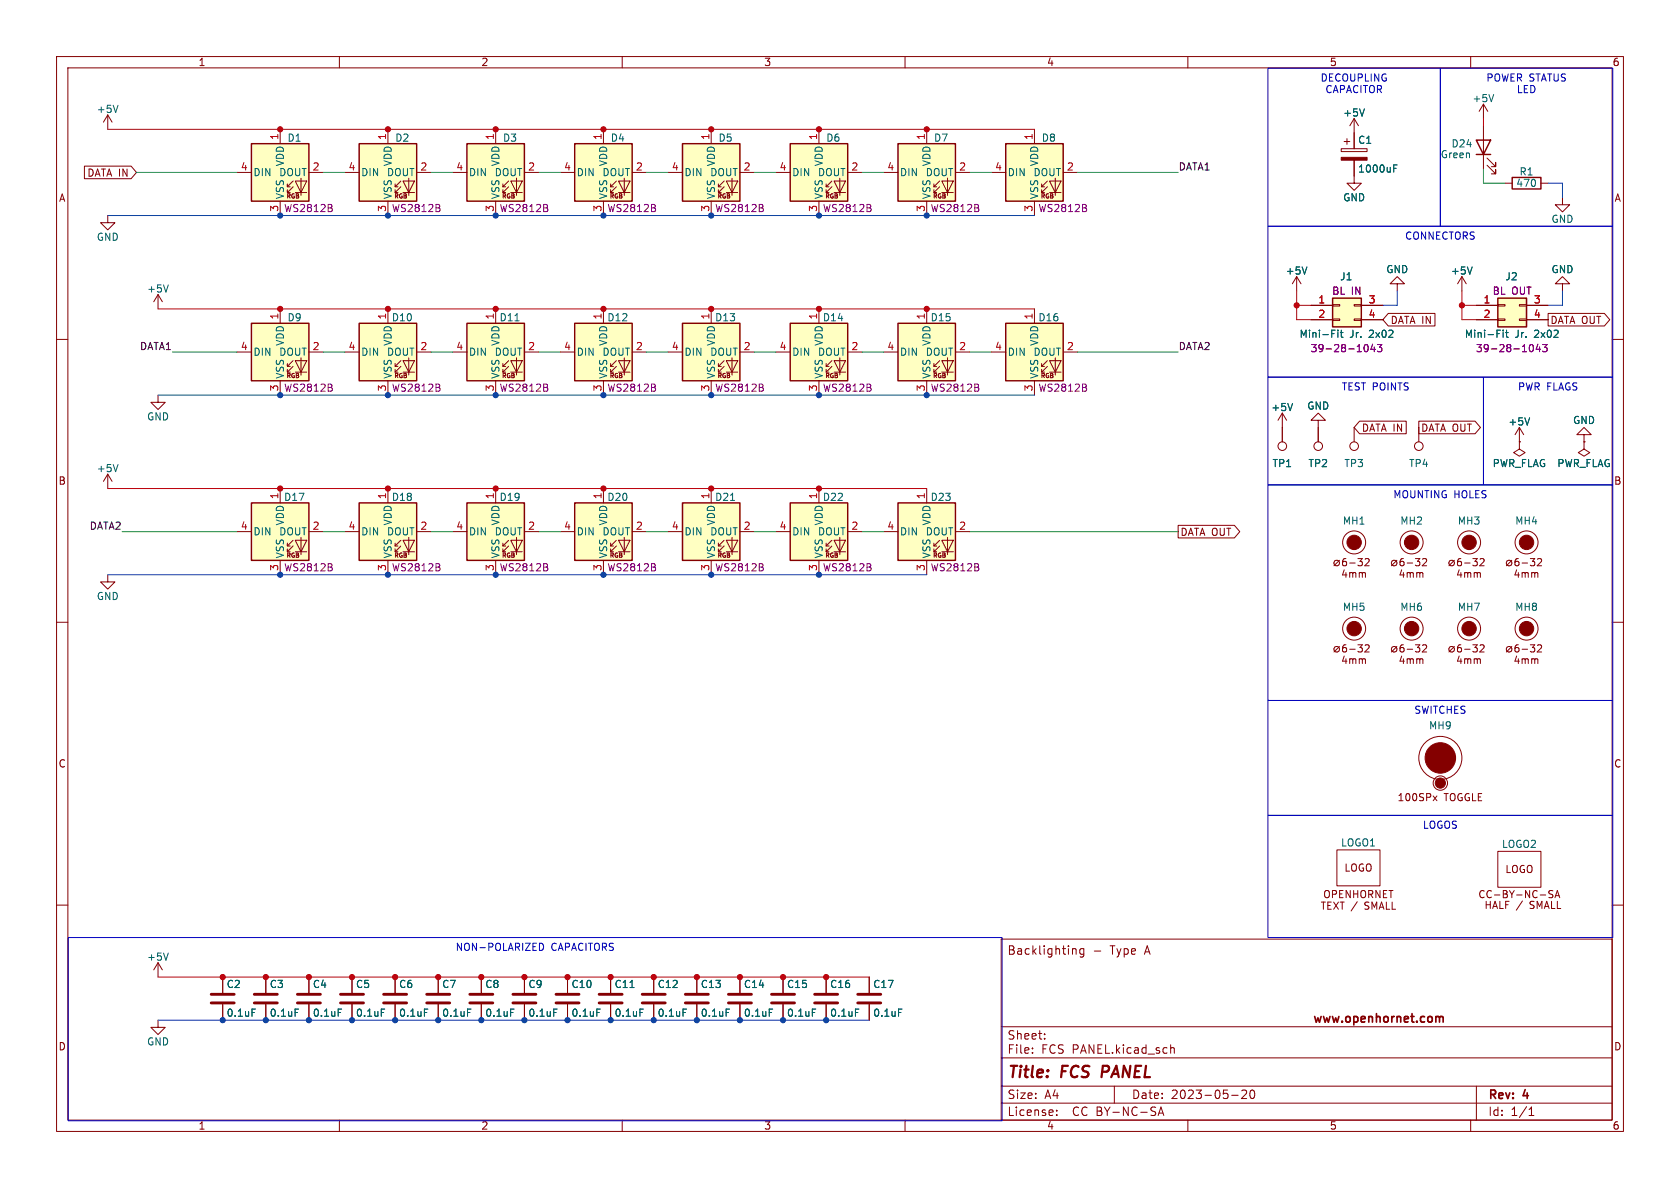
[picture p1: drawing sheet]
<svg xmlns="http://www.w3.org/2000/svg" width="297mm" height="210mm" viewBox="0 0 297 210" stroke-linecap="round" stroke-linejoin="round" font-family="sans-serif">
<defs><g id="words">
<g font-size="2.8" fill="#840000">
<text x="178" y="191">Title:</text>
<text x="187.5" y="191">FCS</text>
<text x="195.2" y="191">PANEL</text>
</g>
<g font-size="2.1" fill="#840000">
<text x="178" y="168.9">Backlighting</text>
<text x="196.2" y="168.9">Type</text>
<text x="202.3" y="168.9">A</text>
<text x="178" y="183.9">Sheet:</text>
<text x="232" y="181.1">www.openhornet.com</text>
<text x="178" y="186.4">File:</text>
<text x="184" y="186.4">FCS PANEL.kicad_sch</text>
<text x="178" y="197.4">License:</text>
<text x="178" y="194.4">Size:</text>
<text x="184.6" y="194.4">A4</text>
<text x="189.5" y="197.4">CC BY-NC-SA</text>
<text x="200" y="194.4">Date:</text>
<text x="206.9" y="194.4">2023-05-20</text>
<text x="263" y="194.6">Rev:</text>
<text x="263" y="197.4">Id:</text>
<text x="267" y="197.4">1/1</text>
<text x="269.2" y="194.6">4</text>
</g>
<g font-size="1.8" fill="#840000">
<text x="35" y="11.8">1</text>
<text x="85" y="11.8">2</text>
<text x="135" y="11.8">3</text>
<text x="185" y="11.8">4</text>
<text x="235" y="11.8">5</text>
<text x="285" y="11.8">6</text>
<text x="10.4" y="35.8">A</text>
<text x="15.4" y="31.4">DATA IN</text>
<text x="285.4" y="35.8">A</text>
<text x="245.7" y="57.4">DATA IN</text>
<text x="274" y="57.4">DATA OUT</text>
<text x="240.7" y="76.5">DATA IN</text>
<text x="251.1" y="76.5">DATA OUT</text>
<text x="10.3" y="85.8">B</text>
<text x="285.3" y="85.8">B</text>
<text x="208.6" y="94.9">DATA OUT</text>
<text x="240.5" y="101.3">4mm</text>
<text x="250.7" y="101.3">4mm</text>
<text x="260.8" y="101.3">4mm</text>
<text x="271" y="101.3">4mm</text>
<text x="240.5" y="116.5">4mm</text>
<text x="250.7" y="116.5">4mm</text>
<text x="260.8" y="116.5">4mm</text>
<text x="271" y="116.5">4mm</text>
<text x="10.3" y="135.8">C</text>
<text x="285.3" y="135.8">C</text>
<text x="247" y="141.8">100SPx</text>
<text x="255.2" y="141.8">TOGGLE</text>
<text x="237.6" y="154.2">LOGO</text>
<text x="266.1" y="154.5">LOGO</text>
<text x="261.3" y="158.9">CC-BY-NC-SA</text>
<text x="261.8" y="160.9">HALF /</text>
<text x="269.9" y="160.9">SMALL</text>
<text x="10.3" y="185.8">D</text>
<text x="285.3" y="185.8">D</text>
<text x="35" y="199.8">1</text>
<text x="85" y="199.8">2</text>
<text x="135" y="199.8">3</text>
<text x="185" y="199.8">4</text>
<text x="235" y="199.8">5</text>
<text x="285" y="199.8">6</text>
</g>
<g font-size="1.8" fill="#0000c2">
<text x="233.4" y="14.7">DECOUPLING</text>
<text x="234.3" y="16.7">CAPACITOR</text>
<text x="262.7" y="14.7">POWER STATUS</text>
<text x="268.1" y="16.7">LED</text>
<text x="248.3" y="42.6">CONNECTORS</text>
<text x="237.2" y="69.3">TEST POINTS</text>
<text x="268.3" y="69.3">PWR FLAGS</text>
<text x="246.3" y="88.3">MOUNTING HOLES</text>
<text x="250" y="126.4">SWITCHES</text>
<text x="251.5" y="146.7">LOGOS</text>
<text x="80.5" y="168.3">NON-POLARIZED</text>
<text x="97.4" y="168.3">CAPACITORS</text>
</g>
<g font-size="1.8" fill="#006464">
<text x="17.1" y="20.1">+5V</text>
<text x="237.4" y="20.8">+5V</text>
<text x="260.3" y="18.2">+5V</text>
<text x="50.4" y="29.4" transform="rotate(-90 50.4 29.4)">VDD</text>
<text x="50.8" y="25.2">D1</text>
<text x="69.4" y="29.4" transform="rotate(-90 69.4 29.4)">VDD</text>
<text x="69.8" y="25.2">D2</text>
<text x="88.5" y="29.4" transform="rotate(-90 88.5 29.4)">VDD</text>
<text x="88.9" y="25.2">D3</text>
<text x="107.5" y="29.4" transform="rotate(-90 107.5 29.4)">VDD</text>
<text x="107.9" y="25.2">D4</text>
<text x="126.6" y="29.4" transform="rotate(-90 126.6 29.4)">VDD</text>
<text x="127" y="25.2">D5</text>
<text x="145.6" y="29.4" transform="rotate(-90 145.6 29.4)">VDD</text>
<text x="146" y="25.2">D6</text>
<text x="164.7" y="29.4" transform="rotate(-90 164.7 29.4)">VDD</text>
<text x="165.1" y="25.2">D7</text>
<text x="183.7" y="29.4" transform="rotate(-90 183.7 29.4)">VDD</text>
<text x="184.1" y="25.2">D8</text>
<text x="240" y="25.6">C1</text>
<text x="254.6" y="28.1">Green</text>
<text x="256.5" y="26.2">D24</text>
<text x="44.7" y="31.3">DIN</text>
<text x="49.3" y="31.3">DOUT</text>
<text x="50.4" y="35.3" transform="rotate(-90 50.4 35.3)">VSS</text>
<text x="63.8" y="31.3">DIN</text>
<text x="68.4" y="31.3">DOUT</text>
<text x="69.4" y="35.3" transform="rotate(-90 69.4 35.3)">VSS</text>
<text x="82.8" y="31.3">DIN</text>
<text x="87.4" y="31.3">DOUT</text>
<text x="88.5" y="35.3" transform="rotate(-90 88.5 35.3)">VSS</text>
<text x="101.9" y="31.3">DIN</text>
<text x="106.5" y="31.3">DOUT</text>
<text x="107.5" y="35.3" transform="rotate(-90 107.5 35.3)">VSS</text>
<text x="120.9" y="31.3">DIN</text>
<text x="125.5" y="31.3">DOUT</text>
<text x="126.6" y="35.3" transform="rotate(-90 126.6 35.3)">VSS</text>
<text x="140" y="31.3">DIN</text>
<text x="144.6" y="31.3">DOUT</text>
<text x="145.6" y="35.3" transform="rotate(-90 145.6 35.3)">VSS</text>
<text x="159" y="31.3">DIN</text>
<text x="163.6" y="31.3">DOUT</text>
<text x="164.7" y="35.3" transform="rotate(-90 164.7 35.3)">VSS</text>
<text x="178.1" y="31.3">DIN</text>
<text x="182.7" y="31.3">DOUT</text>
<text x="183.7" y="35.3" transform="rotate(-90 183.7 35.3)">VSS</text>
<text x="237.4" y="35.8">GND</text>
<text x="240" y="30.7">1000uF</text>
<text x="268" y="33.2">470</text>
<text x="268.6" y="31.2">R1</text>
<text x="274.2" y="39.6">GND</text>
<text x="17.1" y="42.7">GND</text>
<text x="25.9" y="51.9">+5V</text>
<text x="227.2" y="48.7">+5V</text>
<text x="236.9" y="49.7">J1</text>
<text x="245" y="48.5">GND</text>
<text x="256.4" y="48.7">+5V</text>
<text x="266.1" y="49.7">J2</text>
<text x="274.2" y="48.5">GND</text>
<text x="50.8" y="57">D9</text>
<text x="69.2" y="57">D10</text>
<text x="88.3" y="57">D11</text>
<text x="107.3" y="57">D12</text>
<text x="126.4" y="57">D13</text>
<text x="145.4" y="57">D14</text>
<text x="164.5" y="57">D15</text>
<text x="183.5" y="57">D16</text>
<text x="229.7" y="59.9">Mini-Fit</text>
<text x="238.6" y="59.9">Jr.</text>
<text x="242" y="59.9">2x02</text>
<text x="258.9" y="59.9">Mini-Fit</text>
<text x="267.8" y="59.9">Jr.</text>
<text x="271.2" y="59.9">2x02</text>
<text x="44.7" y="63.1">DIN</text>
<text x="49.3" y="63.1">DOUT</text>
<text x="50.4" y="61.2" transform="rotate(-90 50.4 61.2)">VDD</text>
<text x="63.8" y="63.1">DIN</text>
<text x="68.4" y="63.1">DOUT</text>
<text x="69.4" y="61.2" transform="rotate(-90 69.4 61.2)">VDD</text>
<text x="82.8" y="63.1">DIN</text>
<text x="87.4" y="63.1">DOUT</text>
<text x="88.5" y="61.2" transform="rotate(-90 88.5 61.2)">VDD</text>
<text x="101.9" y="63.1">DIN</text>
<text x="106.5" y="63.1">DOUT</text>
<text x="107.5" y="61.2" transform="rotate(-90 107.5 61.2)">VDD</text>
<text x="120.9" y="63.1">DIN</text>
<text x="125.5" y="63.1">DOUT</text>
<text x="126.6" y="61.2" transform="rotate(-90 126.6 61.2)">VDD</text>
<text x="140" y="63.1">DIN</text>
<text x="144.6" y="63.1">DOUT</text>
<text x="145.6" y="61.2" transform="rotate(-90 145.6 61.2)">VDD</text>
<text x="159" y="63.1">DIN</text>
<text x="163.6" y="63.1">DOUT</text>
<text x="164.7" y="61.2" transform="rotate(-90 164.7 61.2)">VDD</text>
<text x="178.1" y="63.1">DIN</text>
<text x="182.7" y="63.1">DOUT</text>
<text x="183.7" y="61.2" transform="rotate(-90 183.7 61.2)">VDD</text>
<text x="50.4" y="67.1" transform="rotate(-90 50.4 67.1)">VSS</text>
<text x="69.4" y="67.1" transform="rotate(-90 69.4 67.1)">VSS</text>
<text x="88.5" y="67.1" transform="rotate(-90 88.5 67.1)">VSS</text>
<text x="107.5" y="67.1" transform="rotate(-90 107.5 67.1)">VSS</text>
<text x="126.6" y="67.1" transform="rotate(-90 126.6 67.1)">VSS</text>
<text x="145.6" y="67.1" transform="rotate(-90 145.6 67.1)">VSS</text>
<text x="164.7" y="67.1" transform="rotate(-90 164.7 67.1)">VSS</text>
<text x="183.7" y="67.1" transform="rotate(-90 183.7 67.1)">VSS</text>
<text x="25.9" y="74.5">GND</text>
<text x="224.7" y="72.8">+5V</text>
<text x="231" y="72.6">GND</text>
<text x="266.6" y="75.4">+5V</text>
<text x="278" y="75.1">GND</text>
<text x="17.1" y="83.6">+5V</text>
<text x="224.9" y="82.7">TP1</text>
<text x="231.3" y="82.7">TP2</text>
<text x="237.6" y="82.7">TP3</text>
<text x="249" y="82.7">TP4</text>
<text x="263.8" y="82.7">PWR_FLAG</text>
<text x="275.3" y="82.7">PWR_FLAG</text>
<text x="50.2" y="88.7">D17</text>
<text x="69.2" y="88.7">D18</text>
<text x="88.3" y="88.7">D19</text>
<text x="107.3" y="88.7">D20</text>
<text x="126.4" y="88.7">D21</text>
<text x="145.4" y="88.7">D22</text>
<text x="164.5" y="88.7">D23</text>
<text x="44.7" y="94.8">DIN</text>
<text x="49.3" y="94.8">DOUT</text>
<text x="50.4" y="92.9" transform="rotate(-90 50.4 92.9)">VDD</text>
<text x="63.8" y="94.8">DIN</text>
<text x="68.4" y="94.8">DOUT</text>
<text x="69.4" y="92.9" transform="rotate(-90 69.4 92.9)">VDD</text>
<text x="82.8" y="94.8">DIN</text>
<text x="87.4" y="94.8">DOUT</text>
<text x="88.5" y="92.9" transform="rotate(-90 88.5 92.9)">VDD</text>
<text x="101.9" y="94.8">DIN</text>
<text x="106.5" y="94.8">DOUT</text>
<text x="107.5" y="92.9" transform="rotate(-90 107.5 92.9)">VDD</text>
<text x="120.9" y="94.8">DIN</text>
<text x="125.5" y="94.8">DOUT</text>
<text x="126.6" y="92.9" transform="rotate(-90 126.6 92.9)">VDD</text>
<text x="140" y="94.8">DIN</text>
<text x="144.6" y="94.8">DOUT</text>
<text x="145.6" y="92.9" transform="rotate(-90 145.6 92.9)">VDD</text>
<text x="159" y="94.8">DIN</text>
<text x="163.6" y="94.8">DOUT</text>
<text x="164.7" y="92.9" transform="rotate(-90 164.7 92.9)">VDD</text>
<text x="237.3" y="92.9">MH1</text>
<text x="247.5" y="92.9">MH2</text>
<text x="257.7" y="92.9">MH3</text>
<text x="267.8" y="92.9">MH4</text>
<text x="50.4" y="98.8" transform="rotate(-90 50.4 98.8)">VSS</text>
<text x="69.4" y="98.8" transform="rotate(-90 69.4 98.8)">VSS</text>
<text x="88.5" y="98.8" transform="rotate(-90 88.5 98.8)">VSS</text>
<text x="107.5" y="98.8" transform="rotate(-90 107.5 98.8)">VSS</text>
<text x="126.6" y="98.8" transform="rotate(-90 126.6 98.8)">VSS</text>
<text x="145.6" y="98.8" transform="rotate(-90 145.6 98.8)">VSS</text>
<text x="164.7" y="98.8" transform="rotate(-90 164.7 98.8)">VSS</text>
<text x="17.1" y="106.2">GND</text>
<text x="237.3" y="108.1">MH5</text>
<text x="247.5" y="108.1">MH6</text>
<text x="257.7" y="108.1">MH7</text>
<text x="267.8" y="108.1">MH8</text>
<text x="252.6" y="129.1">MH9</text>
<text x="237" y="149.8">LOGO1</text>
<text x="265.5" y="150.1">LOGO2</text>
<text x="25.9" y="170">+5V</text>
<text x="40" y="174.8">C2</text>
<text x="40" y="179.9">0.1uF</text>
<text x="47.6" y="174.8">C3</text>
<text x="47.6" y="179.9">0.1uF</text>
<text x="55.3" y="174.8">C4</text>
<text x="55.3" y="179.9">0.1uF</text>
<text x="62.9" y="174.8">C5</text>
<text x="62.9" y="179.9">0.1uF</text>
<text x="70.5" y="174.8">C6</text>
<text x="70.5" y="179.9">0.1uF</text>
<text x="78.1" y="174.8">C7</text>
<text x="78.1" y="179.9">0.1uF</text>
<text x="85.7" y="174.8">C8</text>
<text x="85.7" y="179.9">0.1uF</text>
<text x="93.4" y="174.8">C9</text>
<text x="93.4" y="179.9">0.1uF</text>
<text x="101" y="174.8">C10</text>
<text x="101" y="179.9">0.1uF</text>
<text x="108.6" y="174.8">C11</text>
<text x="108.6" y="179.9">0.1uF</text>
<text x="116.2" y="174.8">C12</text>
<text x="116.2" y="179.9">0.1uF</text>
<text x="123.8" y="174.8">C13</text>
<text x="123.8" y="179.9">0.1uF</text>
<text x="131.5" y="174.8">C14</text>
<text x="131.5" y="179.9">0.1uF</text>
<text x="139.1" y="174.8">C15</text>
<text x="139.1" y="179.9">0.1uF</text>
<text x="146.7" y="174.8">C16</text>
<text x="146.7" y="179.9">0.1uF</text>
<text x="154.3" y="174.8">C17</text>
<text x="154.3" y="179.9">0.1uF</text>
<text x="25.9" y="185">GND</text>
</g>
<g font-size="1.8" fill="#a90000">
<text x="49.3" y="24.8" transform="rotate(-90 49.3 24.8)">1</text>
<text x="68.3" y="24.8" transform="rotate(-90 68.3 24.8)">1</text>
<text x="87.4" y="24.8" transform="rotate(-90 87.4 24.8)">1</text>
<text x="106.4" y="24.8" transform="rotate(-90 106.4 24.8)">1</text>
<text x="125.5" y="24.8" transform="rotate(-90 125.5 24.8)">1</text>
<text x="144.5" y="24.8" transform="rotate(-90 144.5 24.8)">1</text>
<text x="163.6" y="24.8" transform="rotate(-90 163.6 24.8)">1</text>
<text x="182.6" y="24.8" transform="rotate(-90 182.6 24.8)">1</text>
<text x="42.5" y="30.2">4</text>
<text x="55.2" y="30.2">2</text>
<text x="61.6" y="30.2">4</text>
<text x="74.3" y="30.2">2</text>
<text x="80.6" y="30.2">4</text>
<text x="93.3" y="30.2">2</text>
<text x="99.7" y="30.2">4</text>
<text x="112.4" y="30.2">2</text>
<text x="118.7" y="30.2">4</text>
<text x="131.4" y="30.2">2</text>
<text x="137.8" y="30.2">4</text>
<text x="150.5" y="30.2">2</text>
<text x="156.8" y="30.2">4</text>
<text x="169.5" y="30.2">2</text>
<text x="175.9" y="30.2">4</text>
<text x="188.6" y="30.2">2</text>
<text x="49.3" y="37.5" transform="rotate(-90 49.3 37.5)">3</text>
<text x="68.3" y="37.5" transform="rotate(-90 68.3 37.5)">3</text>
<text x="87.4" y="37.5" transform="rotate(-90 87.4 37.5)">3</text>
<text x="106.4" y="37.5" transform="rotate(-90 106.4 37.5)">3</text>
<text x="125.5" y="37.5" transform="rotate(-90 125.5 37.5)">3</text>
<text x="144.5" y="37.5" transform="rotate(-90 144.5 37.5)">3</text>
<text x="163.6" y="37.5" transform="rotate(-90 163.6 37.5)">3</text>
<text x="182.6" y="37.5" transform="rotate(-90 182.6 37.5)">3</text>
<text x="233" y="53.7">1</text>
<text x="241.9" y="53.7">3</text>
<text x="262.2" y="53.7">1</text>
<text x="271.1" y="53.7">3</text>
<text x="49.3" y="56.5" transform="rotate(-90 49.3 56.5)">1</text>
<text x="68.3" y="56.5" transform="rotate(-90 68.3 56.5)">1</text>
<text x="87.4" y="56.5" transform="rotate(-90 87.4 56.5)">1</text>
<text x="106.4" y="56.5" transform="rotate(-90 106.4 56.5)">1</text>
<text x="125.5" y="56.5" transform="rotate(-90 125.5 56.5)">1</text>
<text x="144.5" y="56.5" transform="rotate(-90 144.5 56.5)">1</text>
<text x="163.6" y="56.5" transform="rotate(-90 163.6 56.5)">1</text>
<text x="182.6" y="56.5" transform="rotate(-90 182.6 56.5)">1</text>
<text x="233" y="56.3">2</text>
<text x="241.9" y="56.3">4</text>
<text x="262.2" y="56.3">2</text>
<text x="271.1" y="56.3">4</text>
<text x="42.5" y="62">4</text>
<text x="55.2" y="62">2</text>
<text x="61.6" y="62">4</text>
<text x="74.3" y="62">2</text>
<text x="80.6" y="62">4</text>
<text x="93.3" y="62">2</text>
<text x="99.7" y="62">4</text>
<text x="112.4" y="62">2</text>
<text x="118.7" y="62">4</text>
<text x="131.4" y="62">2</text>
<text x="137.8" y="62">4</text>
<text x="150.5" y="62">2</text>
<text x="156.8" y="62">4</text>
<text x="169.5" y="62">2</text>
<text x="175.9" y="62">4</text>
<text x="188.6" y="62">2</text>
<text x="49.3" y="69.2" transform="rotate(-90 49.3 69.2)">3</text>
<text x="68.3" y="69.2" transform="rotate(-90 68.3 69.2)">3</text>
<text x="87.4" y="69.2" transform="rotate(-90 87.4 69.2)">3</text>
<text x="106.4" y="69.2" transform="rotate(-90 106.4 69.2)">3</text>
<text x="125.5" y="69.2" transform="rotate(-90 125.5 69.2)">3</text>
<text x="144.5" y="69.2" transform="rotate(-90 144.5 69.2)">3</text>
<text x="163.6" y="69.2" transform="rotate(-90 163.6 69.2)">3</text>
<text x="182.6" y="69.2" transform="rotate(-90 182.6 69.2)">3</text>
<text x="49.3" y="88.3" transform="rotate(-90 49.3 88.3)">1</text>
<text x="68.3" y="88.3" transform="rotate(-90 68.3 88.3)">1</text>
<text x="87.4" y="88.3" transform="rotate(-90 87.4 88.3)">1</text>
<text x="106.4" y="88.3" transform="rotate(-90 106.4 88.3)">1</text>
<text x="125.5" y="88.3" transform="rotate(-90 125.5 88.3)">1</text>
<text x="144.5" y="88.3" transform="rotate(-90 144.5 88.3)">1</text>
<text x="163.6" y="88.3" transform="rotate(-90 163.6 88.3)">1</text>
<text x="42.5" y="93.7">4</text>
<text x="55.2" y="93.7">2</text>
<text x="61.6" y="93.7">4</text>
<text x="74.3" y="93.7">2</text>
<text x="80.6" y="93.7">4</text>
<text x="93.3" y="93.7">2</text>
<text x="99.7" y="93.7">4</text>
<text x="112.4" y="93.7">2</text>
<text x="118.7" y="93.7">4</text>
<text x="131.4" y="93.7">2</text>
<text x="137.8" y="93.7">4</text>
<text x="150.5" y="93.7">2</text>
<text x="156.8" y="93.7">4</text>
<text x="169.5" y="93.7">2</text>
<text x="49.3" y="101" transform="rotate(-90 49.3 101)">3</text>
<text x="68.3" y="101" transform="rotate(-90 68.3 101)">3</text>
<text x="87.4" y="101" transform="rotate(-90 87.4 101)">3</text>
<text x="106.4" y="101" transform="rotate(-90 106.4 101)">3</text>
<text x="125.5" y="101" transform="rotate(-90 125.5 101)">3</text>
<text x="144.5" y="101" transform="rotate(-90 144.5 101)">3</text>
<text x="163.6" y="101" transform="rotate(-90 163.6 101)">3</text>
</g>
<g font-size="1.8" fill="#0f0f0f">
<text x="208.3" y="30.2">DATA1</text>
<text x="24.7" y="62">DATA1</text>
<text x="208.3" y="62">DATA2</text>
<text x="15.8" y="93.7">DATA2</text>
</g>
<g font-size="1.8" fill="#840084">
<text x="50.2" y="37.7">WS2812B</text>
<text x="69.2" y="37.7">WS2812B</text>
<text x="88.3" y="37.7">WS2812B</text>
<text x="107.3" y="37.7">WS2812B</text>
<text x="126.4" y="37.7">WS2812B</text>
<text x="145.4" y="37.7">WS2812B</text>
<text x="164.5" y="37.7">WS2812B</text>
<text x="183.5" y="37.7">WS2812B</text>
<text x="235.5" y="52.3">BL IN</text>
<text x="263.8" y="52.3">BL OUT</text>
<text x="231.7" y="62.4">39-28-1043</text>
<text x="260.9" y="62.4">39-28-1043</text>
<text x="50.2" y="69.4">WS2812B</text>
<text x="69.2" y="69.4">WS2812B</text>
<text x="88.3" y="69.4">WS2812B</text>
<text x="107.3" y="69.4">WS2812B</text>
<text x="126.4" y="69.4">WS2812B</text>
<text x="145.4" y="69.4">WS2812B</text>
<text x="164.5" y="69.4">WS2812B</text>
<text x="183.5" y="69.4">WS2812B</text>
<text x="50.2" y="101.2">WS2812B</text>
<text x="69.2" y="101.2">WS2812B</text>
<text x="88.3" y="101.2">WS2812B</text>
<text x="107.3" y="101.2">WS2812B</text>
<text x="126.4" y="101.2">WS2812B</text>
<text x="145.4" y="101.2">WS2812B</text>
<text x="164.5" y="101.2">WS2812B</text>
</g>
<g font-size="1.1" fill="#840000">
<text x="50.6" y="35.2">RGB</text>
<text x="69.6" y="35.2">RGB</text>
<text x="88.7" y="35.2">RGB</text>
<text x="107.7" y="35.2">RGB</text>
<text x="126.8" y="35.2">RGB</text>
<text x="145.8" y="35.2">RGB</text>
<text x="164.9" y="35.2">RGB</text>
<text x="183.9" y="35.2">RGB</text>
<text x="50.6" y="67">RGB</text>
<text x="69.6" y="67">RGB</text>
<text x="88.7" y="67">RGB</text>
<text x="107.7" y="67">RGB</text>
<text x="126.8" y="67">RGB</text>
<text x="145.8" y="67">RGB</text>
<text x="164.9" y="67">RGB</text>
<text x="183.9" y="67">RGB</text>
<text x="50.6" y="98.7">RGB</text>
<text x="69.6" y="98.7">RGB</text>
<text x="88.7" y="98.7">RGB</text>
<text x="107.7" y="98.7">RGB</text>
<text x="126.8" y="98.7">RGB</text>
<text x="145.8" y="98.7">RGB</text>
<text x="164.9" y="98.7">RGB</text>
</g>
</g></defs>
<g fill="none" stroke="#840000" stroke-width=".18">
<path d="M10 10h277v190h-277zM12 12h273v186h-273zM60 10v2M110 10v2M160 10v2M210 10v2M260 10v2M262.3 18.4l-.8 1.3M262.3 18.4v2.6M262.3 18.4l.7 1.3M14.9 29.4h8.3l.9 1.1-.9 1.1h-8.3zM19 38.1v1.3h1.3l-1.3 1.2-1.2-1.2h1.2"/>
<path d="M19 20.3v2.6M19 20.3l-.7 1.3M19 20.3l.8 1.3M41.9 30.5h2.5M49.5 22.9v2.5M49.5 35.6v2.5M50.8 34h.5M50.8 33h.5M51.8 33l-1 1v-.5M51.8 32l-1 1v-.5M52.2 32h2l-1 2zM52.2 34h2"/>
<path d="M53.2 31.5v3M54.6 30.5h2.5M61 30.5h2.5M68.6 22.9v2.5M68.6 35.6v2.5M69.8 34h.6M69.8 33h.6M70.9 33l-1.1 1v-.5M70.9 32l-1.1 1v-.5M71.2 32h2.1l-1 2zM71.2 34h2.1M72.3 31.5v3"/>
<path d="M73.7 30.5h2.5M80 30.5h2.5M87.6 22.9v2.5M87.6 35.6v2.5M88.9 34h.5M88.9 33h.5M89.9 33l-1 1v-.5M89.9 32l-1 1v-.5M90.3 32h2l-1 2zM90.3 34h2M91.3 31.5v3M92.7 30.5h2.5"/>
<path d="M99.1 30.5h2.5M106.7 22.9v2.5M106.7 35.6v2.5M107.9 34h.6M107.9 33h.6M109 33l-1.1 1v-.5M109 32l-1.1 1v-.5M109.3 32h2.1l-1 2zM109.3 34h2.1M110.4 31.5v3M111.8 30.5h2.5M118.1 30.5h2.5"/>
<path d="M125.7 22.9v2.5M125.7 35.6v2.5M127 34h.5M127 33h.5M128 33l-1 1v-.5M128 32l-1 1v-.5M128.4 32h2l-1 2zM128.4 34h2M129.4 31.5v3M130.8 30.5h2.5M137.2 30.5h2.5M144.8 22.9v2.5"/>
<path d="M144.8 35.6v2.5M146 34h.6M146 33h.6M147.1 33l-1.1 1v-.5M147.1 32l-1.1 1v-.5M147.4 32h2.1l-1 2zM147.4 34h2.1M148.5 31.5v3M149.9 30.5h2.5M156.2 30.5h2.5M163.8 22.9v2.5M163.8 35.6v2.5"/>
<path d="M165.1 34h.5M165.1 33h.5M166.1 33l-1 1v-.5M166.1 32l-1 1v-.5M166.5 32h2l-1 2zM166.5 34h2M167.5 31.5v3M168.9 30.5h2.5M175.3 30.5h2.5M182.9 22.9v2.5M182.9 35.6v2.5M184.1 34h.6"/>
<path d="M184.1 33h.6M185.2 33l-1.1 1v-.5M185.2 32l-1.1 1v-.5M185.5 32h2.1l-1 2zM185.5 34h2.1M186.6 31.5v3M188 30.5h2.5M237.1 26.3h4.6v.5h-4.6zM237.6 25h1M238.1 24.5v1M239.4 28.3v4.1h1.3l-1.3 1.3-1.3-1.3h1.3M239.4 21l-.8 1.2"/>
<path d="M239.4 21v5.3M239.4 21l.8 1.2M262.3 22.2v7.6M262.9 29.2l1.5 1.5v-.7v.7h-.7M262.9 27.9l1.5 1.6v-.8v.8h-.7M266.1 32.4h1.2M272.4 32.4h1.3M276.2 34.9v1.3h1.3l-1.3 1.3-1.2-1.3h1.2M10 60h2M27.9 52.1l-.7 1.2M27.9 52.1v2.5M27.9 52.1l.8 1.2"/>
<path d="M49.5 54.6v2.6M68.6 54.6v2.6M87.6 54.6v2.6M106.7 54.6v2.6M125.7 54.6v2.6M144.8 54.6v2.6M163.8 54.6v2.6M182.9 54.6v2.6M229.2 48.9l-.7 1.3M229.2 48.9v2.5M229.2 48.9l.8 1.3M231.8 54h3.8"/>
<path d="M231.8 56.5h3.8M235.6 56.4h1.3v.2h-1.3zM235.6 53.8h1.3v.3h-1.3zM239.4 56.4h1.3v.2h-1.3zM239.4 53.8h1.3v.3h-1.3zM240.7 54h3.8M240.7 56.5h3.8M245.4 55.4h8.3v2.2h-8.3l-.9-1.1zM247 50.2h1.3l-1.3-1.3-1.3 1.3h1.3v1.2M258.4 48.9l-.7 1.3M258.4 48.9v2.5M258.4 48.9l.8 1.3"/>
<path d="M261 54h3.8M261 56.5h3.8M264.8 56.4h1.3v.2h-1.3zM264.8 53.8h1.3v.3h-1.3zM268.6 56.4h1.3v.2h-1.3zM268.6 53.8h1.3v.3h-1.3zM269.9 54h3.8M269.9 56.5h3.8M273.7 55.4h9.9l1 1.1-1 1.1h-9.9zM276.2 50.2h1.3l-1.3-1.3-1.2 1.3h1.2v1.2M285 60h2M27.9 69.9v1.2h1.3l-1.3 1.3-1.2-1.3h1.2"/>
<path d="M41.9 62.2h2.5M49.5 67.3v2.6M50.8 65.8h.5M50.8 64.8h.5M51.8 64.8l-1 1v-.5M51.8 63.8l-1 1v-.5M52.2 63.8h2l-1 2zM52.2 65.8h2M53.2 63.2v3.1M54.6 62.2h2.5M61 62.2h2.5M68.6 67.3v2.6"/>
<path d="M69.8 65.8h.6M69.8 64.8h.6M70.9 64.8l-1.1 1v-.5M70.9 63.8l-1.1 1v-.5M71.2 63.8h2.1l-1 2zM71.2 65.8h2.1M72.3 63.2v3.1M73.7 62.2h2.5M80 62.2h2.5M87.6 67.3v2.6M88.9 65.8h.5M88.9 64.8h.5"/>
<path d="M89.9 64.8l-1 1v-.5M89.9 63.8l-1 1v-.5M90.3 63.8h2l-1 2zM90.3 65.8h2M91.3 63.2v3.1M92.7 62.2h2.5M99.1 62.2h2.5M106.7 67.3v2.6M107.9 65.8h.6M107.9 64.8h.6M109 64.8l-1.1 1v-.5M109 63.8l-1.1 1v-.5"/>
<path d="M109.3 63.8h2.1l-1 2zM109.3 65.8h2.1M110.4 63.2v3.1M111.8 62.2h2.5M118.1 62.2h2.5M125.7 67.3v2.6M127 65.8h.5M127 64.8h.5M128 64.8l-1 1v-.5M128 63.8l-1 1v-.5M128.4 63.8h2l-1 2zM128.4 65.8h2"/>
<path d="M129.4 63.2v3.1M130.8 62.2h2.5M137.2 62.2h2.5M144.8 67.3v2.6M146 65.8h.6M146 64.8h.6M147.1 64.8l-1.1 1v-.5M147.1 63.8l-1.1 1v-.5M147.4 63.8h2.1l-1 2zM147.4 65.8h2.1M148.5 63.2v3.1M149.9 62.2h2.5"/>
<path d="M156.2 62.2h2.5M163.8 67.3v2.6M165.1 65.8h.5M165.1 64.8h.5M166.1 64.8l-1 1v-.5M166.1 63.8l-1 1v-.5M166.5 63.8h2l-1 2zM166.5 65.8h2M167.5 63.2v3.1M168.9 62.2h2.5M175.3 62.2h2.5M182.9 67.3v2.6"/>
<path d="M184.1 65.8h.6M184.1 64.8h.6M185.2 64.8l-1.1 1v-.5M185.2 63.8l-1.1 1v-.5M185.5 63.8h2.1l-1 2zM185.5 65.8h2.1M186.6 63.2v3.1M188 62.2h2.5M226.7 73l-.8 1.3M226.7 73v5.1M226.7 73l.8 1.3M233 74.3h1.3l-1.3-1.3-1.2 1.3h1.2v3.8"/>
<path d="M239.4 75.6v2.5M240.3 74.5h8.3v2.2h-8.3l-.9-1.1zM250.8 74.5h10l.9 1.1-.9 1.1h-10zM250.8 75.6v2.5M268.6 78.1v1.3l1 .6-1 .6-1-.6 1-.6M268.6 78.1h.1M268.6 75.6l-.8 1.2M268.6 75.6v2.5M268.6 75.6l.8 1.2M280 78.1v1.3l1.1 .6-1.1 .6-1-.6 1-.6M280 78.1h.1M280 76.8h1.3l-1.3-1.2-1.2 1.2h1.2v1.3"/>
<path d="M19 83.8l-.7 1.3M19 83.8v2.6M19 83.8l.8 1.3M41.9 94h2.5M49.5 86.4v2.5M49.5 99.1v2.5M50.8 97.5h.5M50.8 96.5h.5M51.8 96.5l-1 1v-.5M51.8 95.5l-1 1v-.5M52.2 95.5h2l-1 2zM52.2 97.5h2"/>
<path d="M53.2 95v3M54.6 94h2.5M61 94h2.5M68.6 86.4v2.5M68.6 99.1v2.5M69.8 97.5h.6M69.8 96.5h.6M70.9 96.5l-1.1 1v-.5M70.9 95.5l-1.1 1v-.5M71.2 95.5h2.1l-1 2zM71.2 97.5h2.1M72.3 95v3"/>
<path d="M73.7 94h2.5M80 94h2.5M87.6 86.4v2.5M87.6 99.1v2.5M88.9 97.5h.5M88.9 96.5h.5M89.9 96.5l-1 1v-.5M89.9 95.5l-1 1v-.5M90.3 95.5h2l-1 2zM90.3 97.5h2M91.3 95v3M92.7 94h2.5"/>
<path d="M99.1 94h2.5M106.7 86.4v2.5M106.7 99.1v2.5M107.9 97.5h.6M107.9 96.5h.6M109 96.5l-1.1 1v-.5M109 95.5l-1.1 1v-.5M109.3 95.5h2.1l-1 2zM109.3 97.5h2.1M110.4 95v3M111.8 94h2.5M118.1 94h2.5"/>
<path d="M125.7 86.4v2.5M125.7 99.1v2.5M127 97.5h.5M127 96.5h.5M128 96.5l-1 1v-.5M128 95.5l-1 1v-.5M128.4 95.5h2l-1 2zM128.4 97.5h2M129.4 95v3M130.8 94h2.5M137.2 94h2.5M144.8 86.4v2.5"/>
<path d="M144.8 99.1v2.5M146 97.5h.6M146 96.5h.6M147.1 96.5l-1.1 1v-.5M147.1 95.5l-1.1 1v-.5M147.4 95.5h2.1l-1 2zM147.4 97.5h2.1M148.5 95v3M149.9 94h2.5M156.2 94h2.5M163.8 86.4v2.5M163.8 99.1v2.5"/>
<path d="M165.1 97.5h.5M165.1 96.5h.5M166.1 96.5l-1 1v-.5M166.1 95.5l-1 1v-.5M166.5 95.5h2l-1 2zM166.5 97.5h2M167.5 95v3M168.9 94h2.5M208.3 92.9h9.9l1 1.1-1 1.1h-9.9zM236.8 99l-1 1M237.9 98.7l-.3 .1a.86 .86 0 0 0 0 1.2l.4-.1 .1-.4-.3-.3-.3 .1-.2 .2M238.6 99.5h1"/>
<path d="M240.1 98.7h.7l-.4 .5 .3 .1 .1 .2M241.3 98.9l.5-.2 .3 .4-.8 .9M247 99l-1 1M248.1 98.7l-.4 .1a.86 .86 0 0 0 0 1.2l.5-.1v-.4l-.2-.3-.4 .1-.1 .2M248.8 99.5h.9M250.2 98.7h.8l-.4 .5 .3 .1 .1 .2M251.5 98.9l.5-.2 .2 .4-.8 .9M257.1 99l-1 1M258.3 98.7l-.4 .1a.86 .86 0 0 0 0 1.2l.4-.1 .1-.4-.3-.3-.3 .1-.1 .2M258.9 99.5h1M260.4 98.7h.8l-.5 .5 .3 .1 .2 .2M261.7 98.9l.4-.2 .3 .4-.8 .9"/>
<path d="M267.3 99l-1 1M268.4 98.7l-.3 .1a.86 .86 0 0 0 0 1.2l.4-.1v-.4l-.2-.3-.4 .1-.1 .2M269.1 99.5h1M270.5 98.7h.8l-.4 .5 .3 .1 .1 .2M271.8 98.9l.5-.2 .2 .4-.8 .9M10 110h2M19 101.6v1.3h1.3l-1.3 1.2-1.2-1.2h1.2M236.8 114.3l-1 1M237.6 100.7l-.3 .9h.8M237.6 116l-.3 .9h.8M237.9 114h-.3a.86 .86 0 0 0 0 1.3l.4-.2 .1-.4-.3-.2h-.3l-.2 .2M237.9 101.2v.9"/>
<path d="M237.9 116.5v.8M238.6 101.3l.4-.1 .2 .2M238.6 114.8h1M238.6 116.6l.4-.1 .2 .1M238.6 101.2v.9M238.6 116.5v.8M239.2 101.4l.1-.2 .3 .1 .1 .8M239.2 116.6l.1-.1h.3l.1 .8M239.2 101.4v.7M239.2 116.6v.7M240.1 114h.7l-.4 .5h.3l.1 .2M240.3 101.2v.9"/>
<path d="M240.3 116.5v.8M240.8 101.4v.7M240.8 116.6v.7M241.3 114.1l.5-.1 .3 .3-.8 1M241.4 101.4v.7M241.4 116.6v.7M247 114.3l-1 1M247.8 100.7l-.3 .9h.8M247.8 116l-.3 .9h.8M248.1 114h-.4a.86 .86 0 0 0 0 1.3l.5-.2v-.4l-.2-.2h-.4l-.1 .2M248.1 101.2v.9M248.1 116.5v.8"/>
<path d="M248.8 101.3l.3-.1 .2 .2M248.8 114.8h.9M248.8 116.6l.3-.1 .2 .1M248.8 101.2v.9M248.8 116.5v.8M249.3 101.4l.2-.2 .3 .1 .1 .8M249.3 116.6l.2-.1h.3l.1 .8M249.3 101.4v.7M249.3 116.6v.7M250.2 114h.8l-.4 .5h.3l.1 .2M250.5 101.2v.9M250.5 116.5v.8"/>
<path d="M251 101.4v.7M251 116.6v.7M251.5 114.1l.5-.1 .2 .3-.8 1M251.6 101.4v.7M251.6 116.6v.7M257.1 114.3l-1 1M258 100.7l-.3 .9h.7M258 116l-.3 .9h.7M258.3 114h-.4a.86 .86 0 0 0 0 1.3l.4-.2 .1-.4-.3-.2h-.3l-.1 .2M258.3 101.2v.9M258.3 116.5v.8M258.9 101.3l.4-.1 .2 .2"/>
<path d="M258.9 114.8h1M258.9 116.6l.4-.1 .2 .1M258.9 101.2v.9M258.9 116.5v.8M259.5 101.4l.2-.2 .3 .1v.8M259.5 116.6l.2-.1h.3v.8M259.5 101.4v.7M259.5 116.6v.7M260.4 114h.8l-.5 .5h.3l.2 .2M260.6 101.2v.9M260.6 116.5v.8M261.2 101.4v.7"/>
<path d="M261.2 116.6v.7M261.7 114.1l.4-.1 .3 .3-.8 1M261.7 101.4v.7M261.7 116.6v.7M267.3 114.3l-1 1M268.1 100.7l-.3 .9h.8M268.1 116l-.3 .9h.8M268.4 114h-.3a.86 .86 0 0 0 0 1.3l.4-.2v-.4l-.2-.2h-.4l-.1 .2M268.4 101.2v.9M268.4 116.5v.8M269.1 101.2v.9M269.1 116.5v.8"/>
<path d="M269.1 101.3l.4-.1 .1 .2M269.1 114.8h1M269.1 116.6l.4-.1 .1 .1M269.6 101.4l.2-.2 .3 .1 .1 .8M269.6 101.4v.7M269.6 116.6v.7M269.6 116.6l.2-.1h.3l.1 .8M270.5 114h.8l-.4 .5h.3l.1 .2M270.8 101.2v.9M270.8 116.5v.8M271.3 101.4v.7M271.3 116.6v.7"/>
<path d="M271.8 114.1l.5-.1 .2 .3-.8 1M271.9 101.4v.7M271.9 116.6v.7M285 110h2M10 160h2M233.6 159.5h.7M234 159.5v1.2M234.4 157.5l.1-.1a.43 .43 0 0 1 .5 .4v.5a.42 .42 0 0 1-.4 .4 .42 .42 0 0 1-.4-.4v-.5zM235.3 159.5h-.6v1.2h.6M235.6 158.1l.6-.1 .1-.2-.1-.3-.6-.1v1.3M235.8 159.5l.8 1.2M236.3 150.2h7.7v6.4h-7.7z"/>
<path d="M236.6 159.5l-.8 1.2M236.8 158h.5M236.9 159.5h.7M237.3 159.5v1.2M237.4 157.4h-.6v1.3h.6M238.7 157.4v1.3l-.7-1.3v1.3M239.3 158h.7M239.3 157.4v1.3M239.9 159.4l-1 1.6M240 157.4v1.3M240.6 157.6l.3-.2a.43 .43 0 0 1 .5 .4v.5a.42 .42 0 0 1-.4 .4 .42 .42 0 0 1-.4-.4zM242 158.1l.6-.1 .1-.2-.1-.3-.6-.1v1.3"/>
<path d="M242 159.5h-.5l-.2 .1v.3l.6 .3 .1 .3-.2 .2h-.5M242.3 158.1l.4 .6M244 157.4v1.3l-.8-1.3v1.3M244.6 158h.4M245.1 159.5v1.2h.6M245.2 157.4h-.6v1.3h.6M245.5 157.4h.8M245.9 157.4v1.3M246.1 159.5v1.2h.6M253.4 140.7l.6 .8M254 140.7l-.6 .8M264.8 150.5h7.6v6.3h-7.6z"/>
<path d="M269.1 159.3l-1 1.6M274.5 157.5l-.5-.1-.1 .1v.4l.5 .2 .1 .4-.2 .2-.5-.1M274.9 158.7l.4-1.3 .4 1.3M275 158.3h.6M285 160h2M27.9 170.2v2.5M27.9 170.2l-.7 1.3M27.9 170.2l.8 1.3M39.4 172.7v2.8M39.4 177.5v2.8M47 172.7v2.8M47 177.5v2.8"/>
<path d="M54.6 172.7v2.8M54.6 177.5v2.8M62.2 172.7v2.8M62.2 177.5v2.8M69.8 172.7v2.8M69.8 177.5v2.8M77.5 172.7v2.8M77.5 177.5v2.8M85.1 172.7v2.8M85.1 177.5v2.8M92.7 172.7v2.8M92.7 177.5v2.8"/>
<path d="M100.3 172.7v2.8M100.3 177.5v2.8M107.9 172.7v2.8M107.9 177.5v2.8M115.6 172.7v2.8M115.6 177.5v2.8M123.2 172.7v2.8M123.2 177.5v2.8M130.8 172.7v2.8M130.8 177.5v2.8M138.4 172.7v2.8M138.4 177.5v2.8"/>
<path d="M146 172.7v2.8M146 177.5v2.8M153.7 172.7v2.8M153.7 177.5v2.8M177 166h108v32h-108zM189.8 167.7l.4 .1v.1v.8M191.6 167.8l-.4-.1-.3 .3v.4l.1 .2h.6M191.6 167.7v1.2l-.3 .3-.3-.1M193.5 168.1h1.1M234.7 160.1h.5M242.5 160.7v-1.2l.5 .9 .4-.9v1.2M243.8 160.7l.4-1.2 .5 1.2"/>
<path d="M243.9 160.4h.6M27.9 180.3v1.3h1.3l-1.3 1.3-1.2-1.3h1.2M60 198v2M110 198v2M160 198v2M177 195h108M177 192h108M177 187h108M177 181.5h108M182.5 186.1v.1M182.5 185.3v.1M184.7 183.6v.1"/>
<path d="M184.7 182.8v.1M186.8 197.1v.1M186.8 196.3v.1M197 192v3M204.7 197.2l.5-1.5 .5 1.5M204.9 196.8h.7M207 184.7v1.5M207 185.3l.2-.1 .3 .1 .1 .9M210 198v2M217.7 193.6h1.2M219.5 192.8l.6-.1 .2 .1 .1 .3-.9 1.1h.9M221.2 192.8l.1-.1a.81 .81 0 0 1 .6 .6 .81 .81 0 0 1-.3 .8l-.1 .1a.81 .81 0 0 1-.6-.6 .81 .81 0 0 1 .3-.8z"/>
<path d="M260 198v2M261 192v6M270.3 197.2h.9M270.3 196.1l.4-.4v1.5"/>
<circle cx="226.7" cy="78.9" r=".76"/>
<circle cx="233" cy="78.9" r=".76"/>
<circle cx="239.4" cy="78.9" r=".76"/>
<circle cx="250.8" cy="78.9" r=".76"/>
<circle cx="236.3" cy="99.5" r=".5"/>
<circle cx="239.4" cy="95.9" r="2.03"/>
<circle cx="246.5" cy="99.5" r=".5"/>
<circle cx="249.6" cy="95.9" r="2.03"/>
<circle cx="256.6" cy="99.5" r=".5"/>
<circle cx="259.7" cy="95.9" r="2.03"/>
<circle cx="266.8" cy="99.5" r=".5"/>
<circle cx="269.9" cy="95.9" r="2.03"/>
<circle cx="236.3" cy="114.8" r=".5"/>
<circle cx="239.4" cy="111.1" r="2.03"/>
<circle cx="246.5" cy="114.8" r=".5"/>
<circle cx="249.6" cy="111.1" r="2.03"/>
<circle cx="256.6" cy="114.8" r=".5"/>
<circle cx="259.7" cy="111.1" r="2.03"/>
<circle cx="266.8" cy="114.8" r=".5"/>
<circle cx="269.9" cy="111.1" r="2.03"/>
<circle cx="254.6" cy="138.4" r="1.27"/>
<circle cx="254.6" cy="134" r="3.8"/>
</g>
<path d="M254.4 179.8l.1 .1M254.5 179.9v.8M254.5 179.9l.2-.2 .4 .1v.9" fill="none" stroke="#840000" stroke-width=".3"/>
<g fill="none" stroke="#840000" stroke-width=".51">
<path d="M37.3 177.3h4.1M37.3 175.8h4.1M45 177.3h4M45 175.8h4M52.6 177.3h4M52.6 175.8h4M60.2 177.3h4.1M60.2 175.8h4.1M67.8 177.3h4.1M67.8 175.8h4.1M75.4 177.3h4.1M75.4 175.8h4.1"/>
<path d="M83.1 177.3h4M83.1 175.8h4M90.7 177.3h4M90.7 175.8h4M98.3 177.3h4.1M98.3 175.8h4.1M105.9 177.3h4.1M105.9 175.8h4.1M113.5 177.3h4.1M113.5 175.8h4.1M121.2 177.3h4M121.2 175.8h4"/>
<path d="M128.8 177.3h4M128.8 175.8h4M136.4 177.3h4.1M136.4 175.8h4.1M144 177.3h4.1M144 175.8h4.1M151.6 177.3h4.1M151.6 175.8h4.1"/>
</g>
<g fill="none" stroke="#006464" stroke-width=".18">
<path d="M20.9 18.6l-.5 1.3M241.2 19.2l-.4 1.3M264.1 16.7l-.5 1.3M246.4 29.8h.4M246.4 29.2h.6M29.8 50.4l-.5 1.2M231 47.2l-.4 1.3M236.5 58.4v.1M236.5 58.8v.8M236.9 58.8h.5M237.1 58.4v1.1l.3 .1M260.3 47.2l-.5 1.3"/>
<path d="M265.7 58.4v.1M265.7 58.8v.8M266.2 58.8h.4M266.3 58.4v1.1l.3 .1M228.5 71.3l-.4 1.3M270.4 73.9l-.4 1.2M20.9 82.1l-.5 1.3M29.8 168.5l-.5 1.2M44.6 178.4h.6M52.2 178.4h.6M59.8 178.4h.6M67.4 178.4h.6"/>
<path d="M75 178.4h.6M82.7 178.4h.6M90.3 178.4h.6M97.9 178.4h.6M105.5 178.4h.6M113.1 178.4h.6M120.8 178.4h.6M128.4 178.4h.6M136 178.4h.6M143.6 178.4h.6M151.2 178.4h.6M158.9 178.4h.6"/>
</g>
<g fill="#840000" stroke="#840000" stroke-width=".18">
<path d="M237.1 27.8h4.6v.5h-4.6z"/>
<circle cx="269.9" cy="95.9" r="1.27"/>
<circle cx="269.9" cy="111.1" r="1.27"/>
<circle cx="259.7" cy="95.9" r="1.27"/>
<circle cx="239.4" cy="111.1" r="1.27"/>
<circle cx="239.4" cy="95.9" r="1.27"/>
<circle cx="249.6" cy="95.9" r="1.27"/>
<circle cx="249.6" cy="111.1" r="1.27"/>
<circle cx="254.6" cy="138.4" r=".9"/>
<circle cx="254.6" cy="134" r="2.69"/>
<circle cx="259.7" cy="111.1" r="1.27"/>
</g>
<g fill="#ffffc2" stroke="#ffffc2" stroke-width=".18">
<path d="M82.5 57.2h10.2v10.1h-10.2z"/>
<path d="M82.5 25.4h10.2v10.2h-10.2z"/>
<path d="M120.6 88.9h10.2v10.2h-10.2z"/>
<path d="M63.5 57.2h10.2v10.1h-10.2z"/>
<path d="M44.4 88.9h10.2v10.2h-10.2z"/>
<path d="M101.6 88.9h10.2v10.2h-10.2z"/>
<path d="M82.5 88.9h10.2v10.2h-10.2z"/>
<path d="M63.5 88.9h10.2v10.2h-10.2z"/>
<path d="M44.4 57.2h10.2v10.1h-10.2z"/>
<path d="M63.5 25.4h10.2v10.2h-10.2z"/>
<path d="M139.7 88.9h10.2v10.2h-10.2z"/>
<path d="M44.4 25.4h10.2v10.2h-10.2z"/>
<path d="M120.6 25.4h10.2v10.2h-10.2z"/>
<path d="M101.6 25.4h10.2v10.2h-10.2z"/>
<path d="M139.7 25.4h10.2v10.2h-10.2z"/>
<path d="M101.6 57.2h10.2v10.1h-10.2z"/>
<path d="M120.6 57.2h10.2v10.1h-10.2z"/>
<path d="M139.7 57.2h10.2v10.1h-10.2z"/>
<path d="M158.7 57.2h10.2v10.1h-10.2z"/>
<path d="M158.7 88.9h10.2v10.2h-10.2z"/>
<path d="M177.8 25.4h10.2v10.2h-10.2z"/>
<path d="M158.7 25.4h10.2v10.2h-10.2z"/>
<path d="M177.8 57.2h10.2v10.1h-10.2z"/>
<path d="M264.8 52.7h5.1v5.1h-5.1z"/>
<path d="M235.6 52.7h5.1v5.1h-5.1z"/>
</g>
<g fill="none" stroke="#840000" stroke-width=".25">
<path d="M44.4 25.4h10.2v10.2h-10.2zM63.5 25.4h10.2v10.2h-10.2zM82.5 25.4h10.2v10.2h-10.2zM101.6 25.4h10.2v10.2h-10.2zM120.6 25.4h10.2v10.2h-10.2zM139.7 25.4h10.2v10.2h-10.2zM158.7 25.4h10.2v10.2h-10.2zM177.8 25.4h10.2v10.2h-10.2zM261 24.8h2.5l-1.2 2.5zM261 27.3h2.5M267.3 31.4h5.1v2h-5.1zM44.4 57.2h10.2v10.1h-10.2z"/>
<path d="M63.5 57.2h10.2v10.1h-10.2zM82.5 57.2h10.2v10.1h-10.2zM101.6 57.2h10.2v10.1h-10.2zM120.6 57.2h10.2v10.1h-10.2zM139.7 57.2h10.2v10.1h-10.2zM158.7 57.2h10.2v10.1h-10.2zM177.8 57.2h10.2v10.1h-10.2zM235.6 52.7h5.1v5.1h-5.1zM264.8 52.7h5.1v5.1h-5.1zM44.4 88.9h10.2v10.2h-10.2zM63.5 88.9h10.2v10.2h-10.2zM82.5 88.9h10.2v10.2h-10.2z"/>
<path d="M101.6 88.9h10.2v10.2h-10.2zM120.6 88.9h10.2v10.2h-10.2zM139.7 88.9h10.2v10.2h-10.2zM158.7 88.9h10.2v10.2h-10.2z"/>
</g>
<g fill="none" stroke="#840084" stroke-width=".18">
<path d="M58.6 36.8l.2 .2-.2 .3M58.6 36.3v.3M77.7 36.8l.1 .2-.1 .3M77.7 36.3v.3M96.7 36.8l.2 .2-.2 .3M96.7 36.3v.3M115.8 36.8l.1 .2-.1 .3M115.8 36.3v.3M134.8 36.8l.2 .2-.2 .3M134.8 36.3v.3M153.9 36.8l.1 .2-.1 .3M153.9 36.3v.3"/>
<path d="M172.9 36.8l.2 .2-.2 .3M172.9 36.3v.3M192 36.8l.1 .2-.1 .3M192 36.3v.3M58.6 68.6l.2 .1-.2 .4M58.6 68v.4M77.7 68.6l.1 .1-.1 .4M77.7 68v.4M96.7 68.6l.2 .1-.2 .4M96.7 68v.4M115.8 68.6l.1 .1-.1 .4M115.8 68v.4"/>
<path d="M134.8 68.6l.2 .1-.2 .4M134.8 68v.4M153.9 68.6l.1 .1-.1 .4M153.9 68v.4M172.9 68.6l.2 .1-.2 .4M172.9 68v.4M192 68.6l.1 .1-.1 .4M192 68v.4M241.2 61.1l.3-.2a.68 .68 0 0 1 .4 .6 .68 .68 0 0 1-.4 .7l-.3-.3M242.7 60.8l-.3 1h.7M243 61.3v.9M243.5 60.9h.8l-.4 .5 .3 .1v.6l-.1 .1-.6-.1"/>
<path d="M270.4 61.1l.3-.2a.68 .68 0 0 1 .4 .6 .68 .68 0 0 1-.4 .7l-.3-.3M271.9 60.8l-.3 1h.8M272.2 61.3v.9M272.7 60.9h.8l-.4 .5 .3 .1v.6l-.1 .1-.6-.1M58.6 99.8v.3M77.7 99.8v.3M96.7 99.8v.3M115.8 99.8v.3M134.8 99.8v.3M153.9 99.8v.3M172.9 99.8v.3M58.6 100.3l.2 .2-.2 .3"/>
<path d="M77.7 100.3l.1 .2-.1 .3M96.7 100.3l.2 .2-.2 .3M115.8 100.3l.1 .2-.1 .3M134.8 100.3l.2 .2-.2 .3M153.9 100.3l.1 .2-.1 .3M172.9 100.3l.2 .2-.2 .3"/>
</g>
<path d="M224.2 12.1h30.4v27.9h-30.4zM254.6 12.1h30.5v27.9h-30.5zM224.2 40h60.9v26.7h-60.9zM224.2 66.7h38.1v19h-38.1zM262.3 66.7h22.8v19h-22.8zM224.2 85.7h60.9v38.1h-60.9zM224.2 123.8h60.9v20.3h-60.9zM224.2 144.1h60.9v21.6h-60.9zM12.1 165.7h165.1v32.4h-165.1zM95.4 166.7a.64 .64 0 0 1 .7 .7 .64 .64 0 0 1-.7 .6" fill="none" stroke="#0000c2" stroke-width=".18"/>
<path d="M19 38.1h163.9M273.7 32.4h2.5v2.5M247 51.4v2.6h-2.5M276.2 51.4v2.6h-2.5M27.9 69.9h155M19 101.6h144.8M27.9 180.3h125.8" fill="none" stroke="#0a419f" stroke-width=".18"/>
<path d="M19 22.9h163.9M262.3 21v1.2M27.9 54.6h155M229.2 51.4v5.1h2.6M229.2 54h2.6M258.4 51.4v5.1h2.6M258.4 54h2.6M19 86.4h144.8M27.9 172.7h125.8" fill="none" stroke="#c1000d" stroke-width=".18"/>
<g fill="none" stroke="#009600" stroke-width=".18">
<path d="M24.1 30.5h17.8M57.1 30.5h3.9M76.2 30.5h3.8M95.2 30.5h3.9M114.3 30.5h3.8M133.3 30.5h3.9M152.4 30.5h3.8M171.4 30.5h3.9M190.5 30.5h17.8M262.3 29.8v2.6h3.8M30.5 62.2h11.4M57.1 62.2h3.9"/>
<path d="M76.2 62.2h3.8M95.2 62.2h3.9M114.3 62.2h3.8M133.3 62.2h3.9M152.4 62.2h3.8M171.4 62.2h3.9M190.5 62.2h17.8M21.6 94h20.3M57.1 94h3.9M76.2 94h3.8M95.2 94h3.9M114.3 94h3.8"/>
<path d="M133.3 94h3.9M152.4 94h3.8M171.4 94h36.9"/>
</g>
<g fill="#c1000d" stroke="#c1000d" stroke-width=".18">
<circle cx="106.7" cy="54.6" r=".46"/>
<circle cx="87.6" cy="54.6" r=".46"/>
<circle cx="87.6" cy="22.9" r=".46"/>
<circle cx="106.7" cy="22.9" r=".46"/>
<circle cx="68.6" cy="54.6" r=".46"/>
<circle cx="68.6" cy="22.9" r=".46"/>
<circle cx="49.5" cy="22.9" r=".46"/>
<circle cx="77.5" cy="172.7" r=".46"/>
<circle cx="69.8" cy="172.7" r=".46"/>
<circle cx="85.1" cy="172.7" r=".46"/>
<circle cx="62.2" cy="172.7" r=".46"/>
<circle cx="107.9" cy="172.7" r=".46"/>
<circle cx="100.3" cy="172.7" r=".46"/>
<circle cx="130.8" cy="172.7" r=".46"/>
<circle cx="138.4" cy="172.7" r=".46"/>
<circle cx="123.2" cy="172.7" r=".46"/>
<circle cx="146" cy="172.7" r=".46"/>
<circle cx="115.6" cy="172.7" r=".46"/>
<circle cx="68.6" cy="86.4" r=".46"/>
<circle cx="49.5" cy="54.6" r=".46"/>
<circle cx="49.5" cy="86.4" r=".46"/>
<circle cx="87.6" cy="86.4" r=".46"/>
<circle cx="47" cy="172.7" r=".46"/>
<circle cx="39.4" cy="172.7" r=".46"/>
<circle cx="54.6" cy="172.7" r=".46"/>
<circle cx="92.7" cy="172.7" r=".46"/>
<circle cx="125.7" cy="86.4" r=".46"/>
<circle cx="106.7" cy="86.4" r=".46"/>
<circle cx="144.8" cy="22.9" r=".46"/>
<circle cx="125.7" cy="22.9" r=".46"/>
<circle cx="125.7" cy="54.6" r=".46"/>
<circle cx="163.8" cy="22.9" r=".46"/>
<circle cx="144.8" cy="54.6" r=".46"/>
<circle cx="258.4" cy="54" r=".46"/>
<circle cx="144.8" cy="86.4" r=".46"/>
<circle cx="163.8" cy="54.6" r=".46"/>
<circle cx="229.2" cy="54" r=".46"/>
</g>
<g fill="#0a419f" stroke="#0a419f" stroke-width=".18">
<circle cx="87.6" cy="69.9" r=".46"/>
<circle cx="106.7" cy="38.1" r=".46"/>
<circle cx="49.5" cy="38.1" r=".46"/>
<circle cx="68.6" cy="38.1" r=".46"/>
<circle cx="87.6" cy="101.6" r=".46"/>
<circle cx="87.6" cy="38.1" r=".46"/>
<circle cx="77.5" cy="180.3" r=".46"/>
<circle cx="69.8" cy="180.3" r=".46"/>
<circle cx="49.5" cy="101.6" r=".46"/>
<circle cx="68.6" cy="101.6" r=".46"/>
<circle cx="85.1" cy="180.3" r=".46"/>
<circle cx="62.2" cy="180.3" r=".46"/>
<circle cx="100.3" cy="180.3" r=".46"/>
<circle cx="107.9" cy="180.3" r=".46"/>
<circle cx="123.2" cy="180.3" r=".46"/>
<circle cx="130.8" cy="180.3" r=".46"/>
<circle cx="138.4" cy="180.3" r=".46"/>
<circle cx="146" cy="180.3" r=".46"/>
<circle cx="115.6" cy="180.3" r=".46"/>
<circle cx="125.7" cy="101.6" r=".46"/>
<circle cx="106.7" cy="101.6" r=".46"/>
<circle cx="68.6" cy="69.9" r=".46"/>
<circle cx="49.5" cy="69.9" r=".46"/>
<circle cx="54.6" cy="180.3" r=".46"/>
<circle cx="47" cy="180.3" r=".46"/>
<circle cx="92.7" cy="180.3" r=".46"/>
<circle cx="39.4" cy="180.3" r=".46"/>
<circle cx="163.8" cy="38.1" r=".46"/>
<circle cx="125.7" cy="69.9" r=".46"/>
<circle cx="106.7" cy="69.9" r=".46"/>
<circle cx="144.8" cy="38.1" r=".46"/>
<circle cx="125.7" cy="38.1" r=".46"/>
<circle cx="144.8" cy="69.9" r=".46"/>
<circle cx="144.8" cy="101.6" r=".46"/>
<circle cx="163.8" cy="69.9" r=".46"/>
</g>
<use href="#words"/>
</svg>
